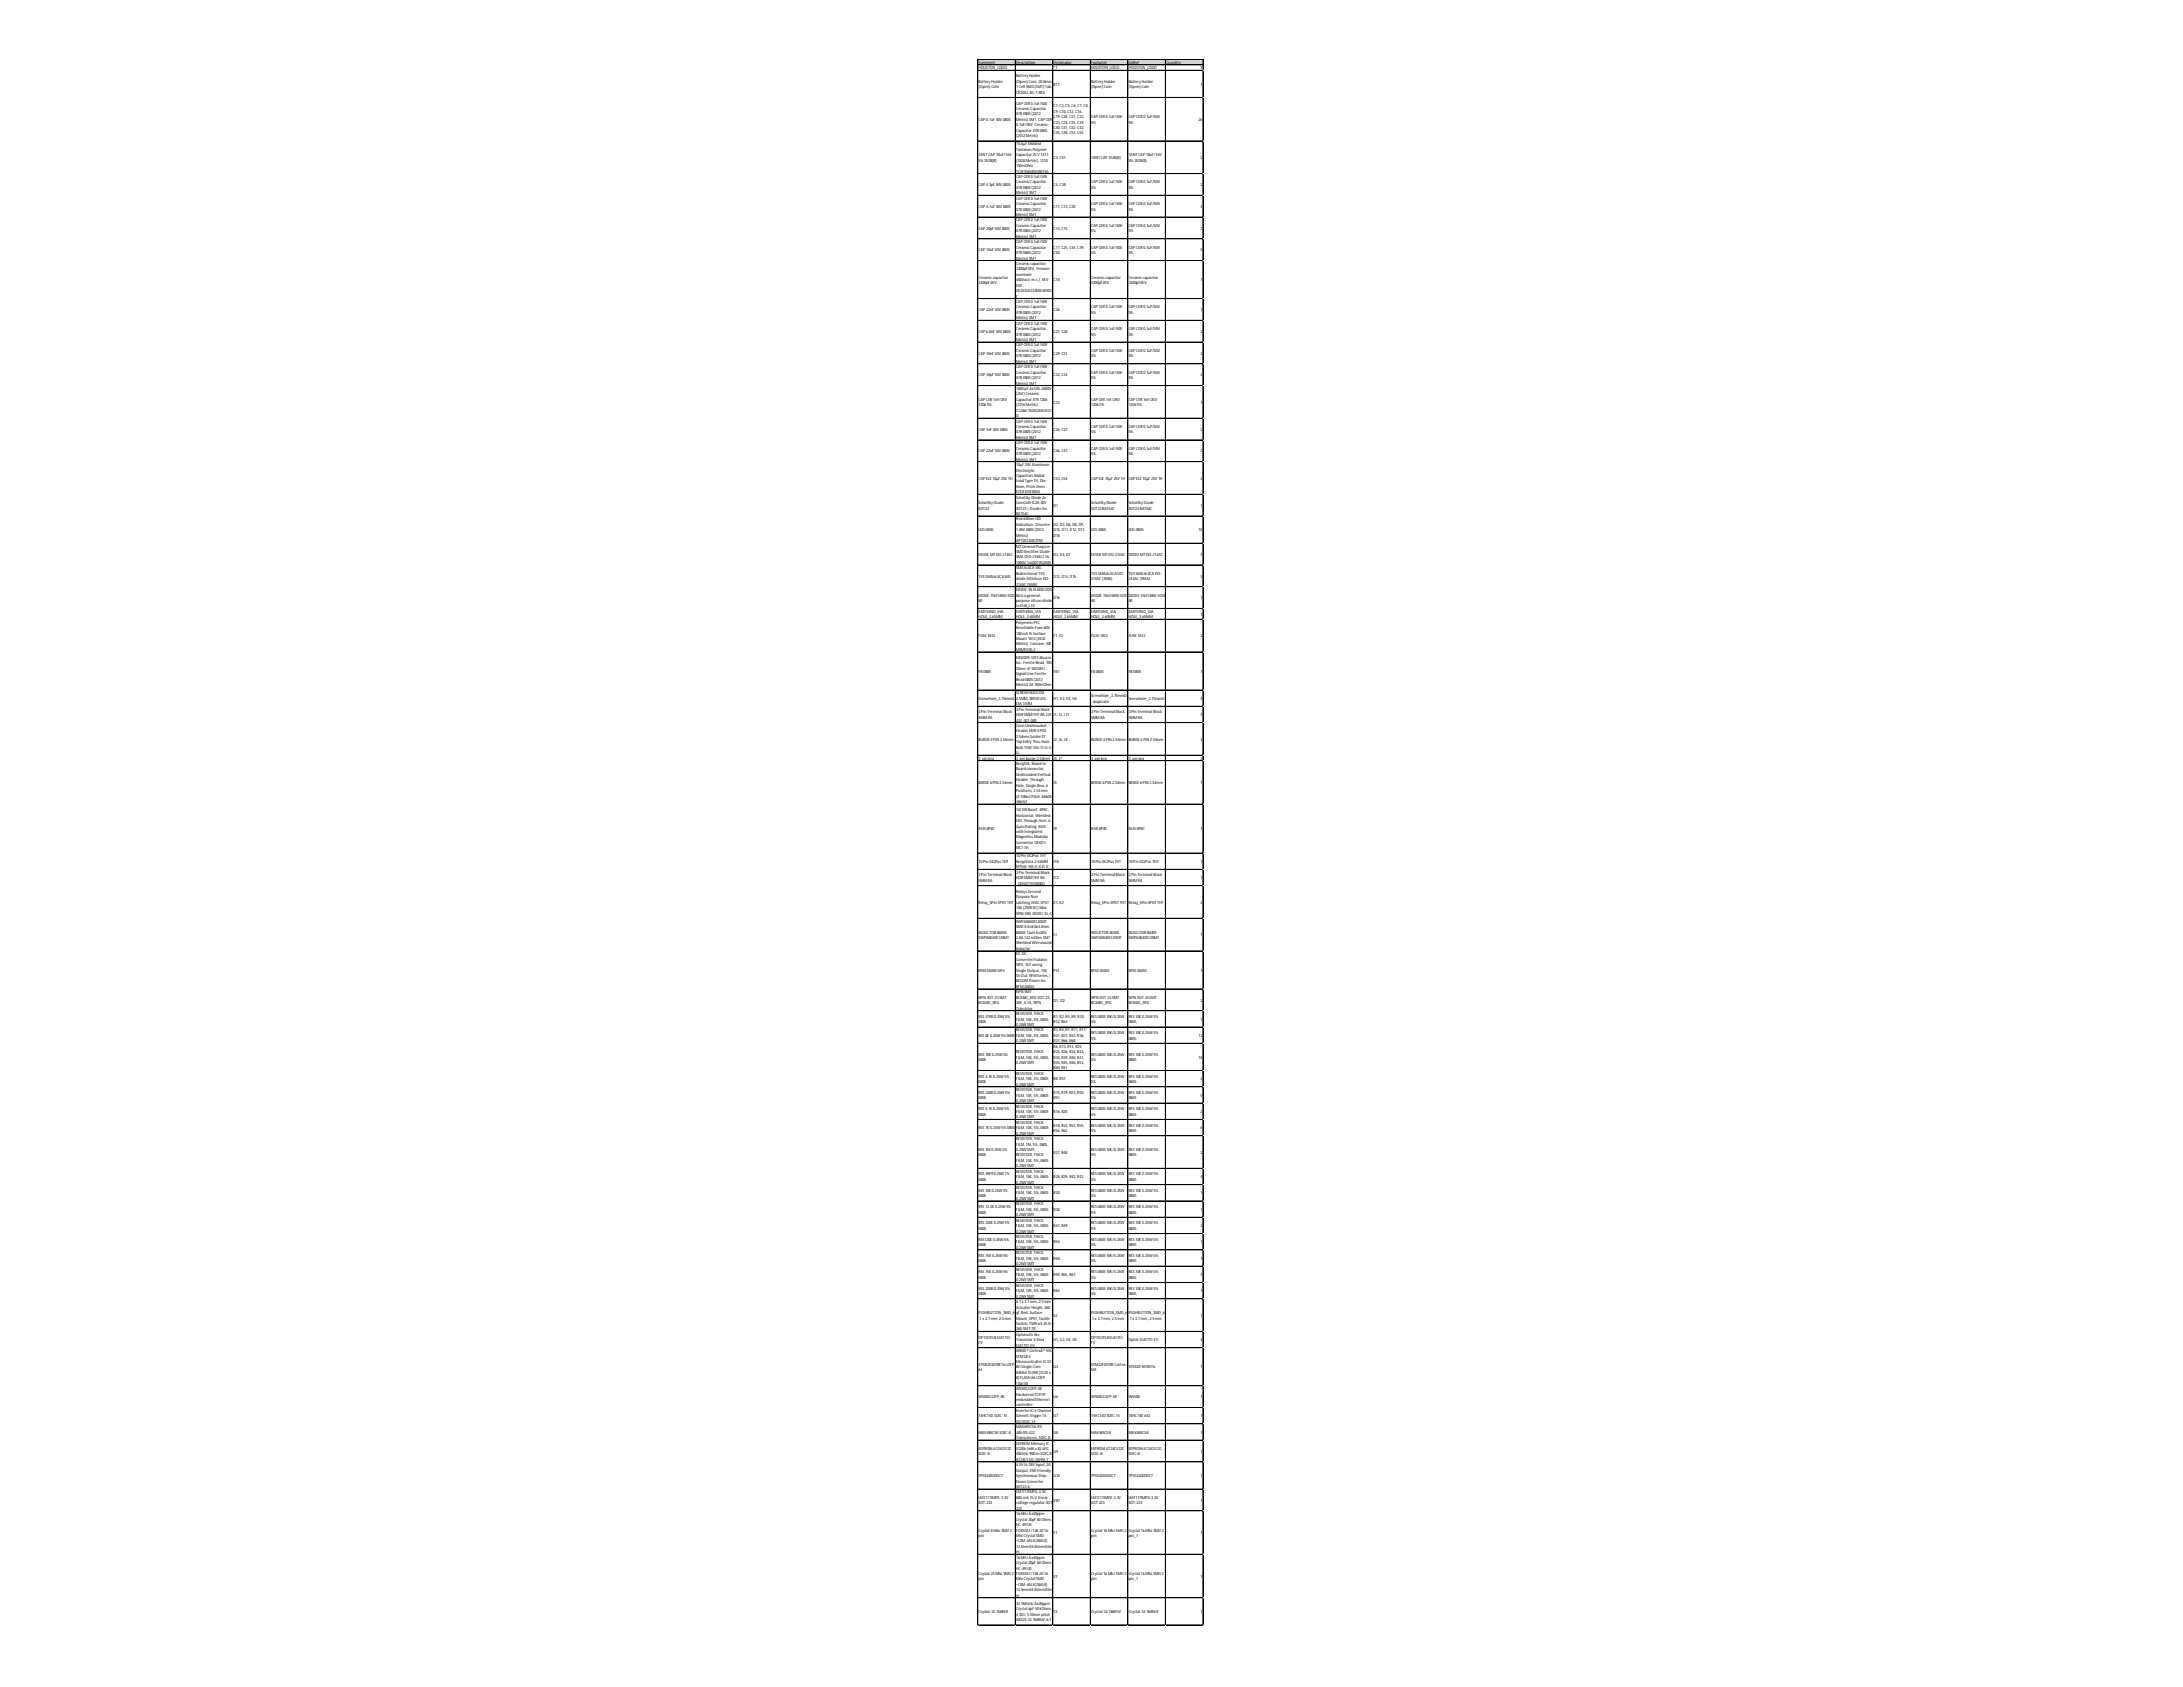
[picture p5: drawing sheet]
<svg xmlns="http://www.w3.org/2000/svg" width="279mm" height="216mm" viewBox="0 0 279 216" stroke-linecap="round" stroke-linejoin="round" font-family="sans-serif">
<defs><g id="words">
<g font-size=".5">
<text x="125.2" y="8.2">Comment</text>
<text x="125.2" y="8.9">HOUSTON_LOGO</text>
<text x="125.2" y="10.6">BatteryHolder</text>
<text x="125.2" y="11.3">(Open) Coin</text>
<text x="130" y="8.2">Description</text>
<text x="130" y="9.9">BatteryHolder</text>
<text x="130" y="10.6">(Open) Coin, 20.0mm</text>
<text x="130" y="11.3">1Cell SMD(SMT) Tab,</text>
<text x="130" y="12">CR2032, BS-7-RED</text>
<text x="134.9" y="8.2">Designator</text>
<text x="134.9" y="8.9">*1</text>
<text x="134.9" y="11">BT1</text>
<text x="139.7" y="8.2">Footprint</text>
<text x="139.7" y="8.9">HOUSTON_LOGO</text>
<text x="139.7" y="10.6">BatteryHolder</text>
<text x="139.7" y="11.3">(Open) Coin</text>
<text x="144.5" y="8.2">LibRef</text>
<text x="144.5" y="8.9">HOUSTON_LOGO</text>
<text x="144.5" y="10.6">BatteryHolder</text>
<text x="144.5" y="11.3">(Open) Coin</text>
<text x="149.3" y="8.2">Quantity</text>
<text x="153.6" y="8.9">1</text>
<text x="153.6" y="11">1</text>
<text x="125.2" y="15.5">CAP0.1uF50V0805</text>
<text x="130" y="13.4">CAPCER0.1uF/50V</text>
<text x="130" y="14.1">CeramicCapacitor</text>
<text x="130" y="14.8">X7R0805(2012</text>
<text x="130" y="15.5">Metric) SMT, CAPCER</text>
<text x="130" y="16.2">0.1uF/50V Ceramic</text>
<text x="130" y="16.9">CapacitorX7R0805</text>
<text x="130" y="17.6">(2012Metric)</text>
<text x="134.9" y="13.7">C1, C2, C5, C6, C7, C8,</text>
<text x="134.9" y="14.4">C9, C10, C12, C16,</text>
<text x="134.9" y="15.1">C19, C20, C21, C22,</text>
<text x="134.9" y="15.8">C23, C24, C35, C39,</text>
<text x="134.9" y="16.5">C40, C41, C42, C43,</text>
<text x="134.9" y="17.2">C45, C48, C52, C55</text>
<text x="139.7" y="15.1">CAPCER0.1uF/50V</text>
<text x="139.7" y="15.8">5%</text>
<text x="144.5" y="15.1">CAPCER0.1uF/50V</text>
<text x="144.5" y="15.8">5%</text>
<text x="153.4" y="15.5">26</text>
<text x="125.2" y="20">TANTCAP10uF/16V</text>
<text x="125.2" y="20.7">5%3528(B)</text>
<text x="125.2" y="23.8">CAP4.3pF50V0805</text>
<text x="130" y="18.6">10ÂµFMolded</text>
<text x="130" y="19.3">TantalumPolymer</text>
<text x="130" y="20">Capacitor25V1411</text>
<text x="130" y="20.7">(3528Metric), 1210</text>
<text x="130" y="21.4">150mOhm</text>
<text x="130" y="22.1">TCJB106M025R0150</text>
<text x="130" y="22.8">CAPCER0.1uF/50V</text>
<text x="130" y="23.5">CeramicCapacitor</text>
<text x="134.9" y="20.3">C3, C51</text>
<text x="134.9" y="23.8">C4, C38</text>
<text x="139.7" y="20.3">TANTCAP3528(B)</text>
<text x="139.7" y="23.5">CAPCER0.1uF/50V</text>
<text x="144.5" y="20">TANTCAP10uF/16V</text>
<text x="144.5" y="20.7">5%3528(B)</text>
<text x="144.5" y="23.5">CAPCER0.1uF/50V</text>
<text x="153.6" y="20.3">2</text>
<text x="153.6" y="23.8">2</text>
<text x="125.2" y="26.6">CAP4.7uF50V0805</text>
<text x="125.2" y="29.4">CAP20pF50V0805</text>
<text x="130" y="24.2">X7R0805(2012</text>
<text x="130" y="24.9">Metric) SMT</text>
<text x="130" y="25.6">CAPCER0.1uF/50V</text>
<text x="130" y="26.3">CeramicCapacitor</text>
<text x="130" y="27">X7R0805(2012</text>
<text x="130" y="27.6">Metric) SMT</text>
<text x="130" y="28.3">CAPCER0.1uF/50V</text>
<text x="130" y="29">CeramicCapacitor</text>
<text x="130" y="29.7">X7R0805(2012</text>
<text x="134.9" y="26.6">C11, C13, C30</text>
<text x="134.9" y="29.4">C14, C15</text>
<text x="139.7" y="24.2">5%</text>
<text x="139.7" y="26.3">CAPCER0.1uF/50V</text>
<text x="139.7" y="27">5%</text>
<text x="139.7" y="29">CAPCER0.1uF/50V</text>
<text x="139.7" y="29.7">5%</text>
<text x="144.5" y="24.2">5%</text>
<text x="144.5" y="26.3">CAPCER0.1uF/50V</text>
<text x="144.5" y="27">5%</text>
<text x="144.5" y="29">CAPCER0.1uF/50V</text>
<text x="144.5" y="29.7">5%</text>
<text x="153.6" y="26.6">3</text>
<text x="153.6" y="29.4">2</text>
<text x="125.2" y="32.2">CAP10uF50V0805</text>
<text x="125.2" y="35.6">Ceramiccapacitor</text>
<text x="130" y="30.4">Metric) SMT</text>
<text x="130" y="31.1">CAPCER0.1uF/50V</text>
<text x="130" y="31.8">CeramicCapacitor</text>
<text x="130" y="32.5">X7R0805(2012</text>
<text x="130" y="33.2">Metric) SMT</text>
<text x="130" y="33.9">Ceramiccapacitor</text>
<text x="130" y="34.6">3300pF4KV, Tension</text>
<text x="130" y="35.3">nominale</text>
<text x="130" y="36">400Vac(r.m.s.), 4KV</text>
<text x="134.9" y="31.8">C17, C25, C44, C49,</text>
<text x="134.9" y="32.5">C50</text>
<text x="134.9" y="36">C18</text>
<text x="139.7" y="31.8">CAPCER0.1uF/50V</text>
<text x="139.7" y="32.5">5%</text>
<text x="139.7" y="35.6">Ceramiccapacitor</text>
<text x="144.5" y="31.8">CAPCER0.1uF/50V</text>
<text x="144.5" y="32.5">5%</text>
<text x="144.5" y="35.6">Ceramiccapacitor</text>
<text x="153.6" y="32.2">5</text>
<text x="153.6" y="36">1</text>
<text x="125.2" y="36.3">3300pF4KV</text>
<text x="125.2" y="39.8">CAP22nF50V0805</text>
<text x="130" y="36.7">ESD,</text>
<text x="130" y="37.4">DE2E3SA332MA3BY02</text>
<text x="130" y="38.1">F</text>
<text x="130" y="38.8">CAPCER0.1uF/50V</text>
<text x="130" y="39.5">CeramicCapacitor</text>
<text x="130" y="40.2">X7R0805(2012</text>
<text x="130" y="40.9">Metric) SMT</text>
<text x="130" y="41.6">CAPCER0.1uF/50V</text>
<text x="134.9" y="39.8">C26</text>
<text x="139.7" y="36.3">3300pF4KV</text>
<text x="139.7" y="39.5">CAPCER0.1uF/50V</text>
<text x="139.7" y="40.2">5%</text>
<text x="144.5" y="36.3">3300pF4KV</text>
<text x="144.5" y="39.5">CAPCER0.1uF/50V</text>
<text x="144.5" y="40.2">5%</text>
<text x="153.6" y="39.8">1</text>
<text x="125.2" y="42.6">CAP6.8nF50V0805</text>
<text x="125.2" y="45.4">CAP10nF50V0805</text>
<text x="130" y="42.3">CeramicCapacitor</text>
<text x="130" y="43">X7R0805(2012</text>
<text x="130" y="43.6">Metric) SMT</text>
<text x="130" y="44.3">CAPCER0.1uF/50V</text>
<text x="130" y="45">CeramicCapacitor</text>
<text x="130" y="45.7">X7R0805(2012</text>
<text x="130" y="46.4">Metric) SMT</text>
<text x="130" y="47.1">CAPCER0.1uF/50V</text>
<text x="130" y="47.8">CeramicCapacitor</text>
<text x="134.9" y="42.6">C27, C28</text>
<text x="134.9" y="45.4">C29, C31</text>
<text x="139.7" y="42.3">CAPCER0.1uF/50V</text>
<text x="139.7" y="43">5%</text>
<text x="139.7" y="45">CAPCER0.1uF/50V</text>
<text x="139.7" y="45.7">5%</text>
<text x="139.7" y="47.8">CAPCER0.1uF/50V</text>
<text x="144.5" y="42.3">CAPCER0.1uF/50V</text>
<text x="144.5" y="43">5%</text>
<text x="144.5" y="45">CAPCER0.1uF/50V</text>
<text x="144.5" y="45.7">5%</text>
<text x="144.5" y="47.8">CAPCER0.1uF/50V</text>
<text x="153.6" y="42.6">2</text>
<text x="153.6" y="45.4">2</text>
<text x="125.2" y="48.2">CAP18pF50V0805</text>
<text x="125.2" y="51.3">CAPCER1nF/2KV</text>
<text x="125.2" y="52">12065%</text>
<text x="130" y="48.5">X7R0805(2012</text>
<text x="130" y="49.2">Metric) SMT</text>
<text x="130" y="49.9">1000pFÂ±10%2000V</text>
<text x="130" y="50.6">(2kV) Ceramic</text>
<text x="130" y="51.3">CapacitorX7R1206</text>
<text x="130" y="52">(3216Metric)</text>
<text x="130" y="52.7">C1206C102KGRACAUT</text>
<text x="130" y="53.4">O</text>
<text x="134.9" y="48.2">C32, C34</text>
<text x="134.9" y="51.6">C33</text>
<text x="139.7" y="48.5">5%</text>
<text x="139.7" y="51.3">CAPCER1nF/2KV</text>
<text x="139.7" y="52">12065%</text>
<text x="144.5" y="48.5">5%</text>
<text x="144.5" y="51.3">CAPCER1nF/2KV</text>
<text x="144.5" y="52">12065%</text>
<text x="153.6" y="48.2">2</text>
<text x="153.6" y="51.6">1</text>
<text x="125.2" y="55.1">CAP1nF50V0805</text>
<text x="125.2" y="57.9">CAP22uF50V0805</text>
<text x="130" y="54.1">CAPCER0.1uF/50V</text>
<text x="130" y="54.8">CeramicCapacitor</text>
<text x="130" y="55.5">X7R0805(2012</text>
<text x="130" y="56.2">Metric) SMT</text>
<text x="130" y="56.9">CAPCER0.1uF/50V</text>
<text x="130" y="57.6">CeramicCapacitor</text>
<text x="130" y="58.3">X7R0805(2012</text>
<text x="130" y="59">Metric) SMT</text>
<text x="130" y="59.6">10µF25VAluminum</text>
<text x="134.9" y="55.1">C36, C37</text>
<text x="134.9" y="57.9">C46, C47</text>
<text x="139.7" y="54.8">CAPCER0.1uF/50V</text>
<text x="139.7" y="55.5">5%</text>
<text x="139.7" y="57.6">CAPCER0.1uF/50V</text>
<text x="139.7" y="58.3">5%</text>
<text x="144.5" y="54.8">CAPCER0.1uF/50V</text>
<text x="144.5" y="55.5">5%</text>
<text x="144.5" y="57.6">CAPCER0.1uF/50V</text>
<text x="144.5" y="58.3">5%</text>
<text x="153.6" y="55.1">2</text>
<text x="153.6" y="57.9">2</text>
<text x="125.2" y="61.4">CAPELE10µF25VTH</text>
<text x="125.2" y="64.5">SchottkyDiode</text>
<text x="125.2" y="65.2">SOT23</text>
<text x="130" y="60.3">Electrolytic</text>
<text x="130" y="61">CapacitorsRadial</text>
<text x="130" y="61.7">Lead TypeTH, Dia-</text>
<text x="130" y="62.4">5mm, Pitch-2mm</text>
<text x="130" y="63.1">ECEA1EN100UI</text>
<text x="130" y="63.8">SchottkyDiode2x</text>
<text x="130" y="64.5">ComCath0.2A30V</text>
<text x="130" y="65.2">SOT23| DiodesInc</text>
<text x="130" y="65.9">BAT54C</text>
<text x="134.9" y="61.4">C53, C54</text>
<text x="134.9" y="64.9">D1</text>
<text x="139.7" y="61.4">CAPELE10µF25VTH</text>
<text x="139.7" y="64.5">SchottkyDiode</text>
<text x="139.7" y="65.2">SOT23BAT54C</text>
<text x="144.5" y="61.4">CAPELE10µF25VTH</text>
<text x="144.5" y="64.5">SchottkyDiode</text>
<text x="144.5" y="65.2">SOT23BAT54C</text>
<text x="153.6" y="61.4">2</text>
<text x="153.6" y="64.9">1</text>
<text x="125.2" y="68">LED-0805</text>
<text x="125.2" y="71.1">DIODEM7DO-214AC</text>
<text x="130" y="66.6">Red 640nmLED</text>
<text x="130" y="67.3">Indication -Discrete</text>
<text x="130" y="68">1.85V0805(2012</text>
<text x="130" y="68.7">Metric)</text>
<text x="130" y="69.4">APT2012SRCPRV</text>
<text x="130" y="70.1">M7General Purpose</text>
<text x="130" y="70.8">SMDRectifierDiode</text>
<text x="130" y="71.5">SMA(DO-214AC) 1A</text>
<text x="134.9" y="67.3">D2, D5, D6, D8, D9,</text>
<text x="134.9" y="68">D10, D11, D12, D17,</text>
<text x="134.9" y="68.7">D18</text>
<text x="134.9" y="71.1">D3, D4, D7</text>
<text x="139.7" y="68">LED-0805</text>
<text x="139.7" y="71.1">DIODEM7DO-214AC</text>
<text x="144.5" y="68">LED-0805</text>
<text x="144.5" y="71.1">DIODEM7DO-214AC</text>
<text x="153.4" y="68">10</text>
<text x="153.6" y="71.1">3</text>
<text x="125.2" y="73.9">TVSSMAJ6.0CABiD</text>
<text x="125.2" y="76.3">DIODE-1N4148W-SOD-</text>
<text x="125.2" y="77">80</text>
<text x="130" y="72.2">1000V1n4007RS2MA</text>
<text x="130" y="72.9">SMAJ6.0CAWG</text>
<text x="130" y="73.6">Bidirectional TVS</text>
<text x="130" y="74.3">diodelittlefuseDO-</text>
<text x="130" y="75">214AC(SMA)</text>
<text x="130" y="75.6">DIODE-1N4148W-SOD-</text>
<text x="130" y="76.3">80isageneral-</text>
<text x="130" y="77">purposesilicon diode</text>
<text x="130" y="77.7">LL4148_L1G</text>
<text x="134.9" y="73.9">D13, D14, D15</text>
<text x="134.9" y="76.7">D16</text>
<text x="139.7" y="73.6">TVSSMAJ6.0CADO-</text>
<text x="139.7" y="74.3">214AC(SMA)</text>
<text x="139.7" y="76.3">DIODE-1N4148W-SOD-</text>
<text x="139.7" y="77">80</text>
<text x="144.5" y="73.6">TVSSMAJ6.0CADO-</text>
<text x="144.5" y="74.3">214AC(SMA)</text>
<text x="144.5" y="76.3">DIODE-1N4148W-SOD-</text>
<text x="144.5" y="77">80</text>
<text x="153.6" y="73.9">3</text>
<text x="153.6" y="76.7">1</text>
<text x="125.2" y="78.4">EARTHING_VIA</text>
<text x="125.2" y="79.1">HOLE_3.65MM</text>
<text x="125.2" y="81.6">FUSE1812</text>
<text x="130" y="78.4">EARTHING_VIA</text>
<text x="130" y="79.1">HOLE_3.65MM</text>
<text x="130" y="79.8">PolymericPTC</text>
<text x="130" y="80.5">ResettableFuse60V</text>
<text x="130" y="81.2">100mAIhSurface</text>
<text x="130" y="81.9">Mount1812(4532</text>
<text x="130" y="82.6">Metric), Concave, MF-</text>
<text x="130" y="83.3">MSMF010-2</text>
<text x="134.9" y="78.4">EARTHING_VIA</text>
<text x="134.9" y="79.1">HOLE_3.65MM</text>
<text x="134.9" y="81.6">F1, F2</text>
<text x="139.7" y="78.4">EARTHING_VIA</text>
<text x="139.7" y="79.1">HOLE_3.65MM</text>
<text x="139.7" y="81.6">FUSE1812</text>
<text x="144.5" y="78.4">EARTHING_VIA</text>
<text x="144.5" y="79.1">HOLE_3.65MM</text>
<text x="144.5" y="81.6">FUSE1812</text>
<text x="153.6" y="78.8">1</text>
<text x="153.6" y="81.6">2</text>
<text x="125.2" y="86.1">FB0805</text>
<text x="125.2" y="89.6">ScrewHole_3.75mmD</text>
<text x="130" y="84.3">MH2029-101Y-Bourns</text>
<text x="130" y="85">Inc.-FerriteBead, 100</text>
<text x="130" y="85.7">Ohms@ 100MHz,</text>
<text x="130" y="86.4">Signal LineFerrite</text>
<text x="130" y="87.1">Bead 0805(2012</text>
<text x="130" y="87.8">Metric) 2A100mOhm</text>
<text x="130" y="88.9">SCREWHEADDIA</text>
<text x="130" y="89.6">4.5MM, SREWLEG</text>
<text x="134.9" y="86.1">FB1</text>
<text x="134.9" y="89.6">H1, H2, H3, H4</text>
<text x="139.7" y="86.1">FB0805</text>
<text x="139.7" y="89.2">ScrewHole_3.75mmD</text>
<text x="139.7" y="89.9">-duplicate</text>
<text x="144.5" y="86.1">FB0805</text>
<text x="144.5" y="89.6">ScrewHole_3.75mmD</text>
<text x="153.6" y="86.1">1</text>
<text x="153.6" y="89.6">4</text>
<text x="125.2" y="91.3">3PinTerminal Block</text>
<text x="125.2" y="92">5MMRA</text>
<text x="125.2" y="94.8">BURGE4PIN 2.54mm</text>
<text x="130" y="90.3">DIA3MM</text>
<text x="130" y="91">3PinTerminal Block</text>
<text x="130" y="91.6">HDR5MMTHTRA231-</text>
<text x="130" y="92.3">433_001-000</text>
<text x="130" y="93">Conn Unshrouded</text>
<text x="130" y="93.7">HeaderHDR4POS</text>
<text x="130" y="94.4">2.54mmSolderST</text>
<text x="130" y="95.1">TopEntryThru-Hole</text>
<text x="130" y="95.8">BulkTSW-104-17-G-S-</text>
<text x="134.9" y="91.6">J1, J3, J11</text>
<text x="134.9" y="94.8">J2, J6, J8</text>
<text x="139.7" y="91.3">3PinTerminal Block</text>
<text x="139.7" y="92">5MMRA</text>
<text x="139.7" y="94.8">BURGE4PIN 2.54mm</text>
<text x="144.5" y="91.3">3PinTerminal Block</text>
<text x="144.5" y="92">5MMRA</text>
<text x="144.5" y="94.8">BURGE4PIN 2.54mm</text>
<text x="153.6" y="91.6">3</text>
<text x="153.6" y="94.8">3</text>
<text x="125.2" y="97.2">3_pinbrg</text>
<text x="125.2" y="100.3">BERGE6PIN 2.54mm</text>
<text x="130" y="96.5">LL</text>
<text x="130" y="97.2">3_pinburge2.54mm</text>
<text x="130" y="97.9">BergStik, Board to</text>
<text x="130" y="98.6">Board connector,</text>
<text x="130" y="99.3">Unshrouded Vertical</text>
<text x="130" y="100">Header, Through</text>
<text x="130" y="100.7">Hole, SingleRow, 6</text>
<text x="130" y="101.4">Positions, 2.54mm</text>
<text x="134.9" y="97.2">J4, J7</text>
<text x="134.9" y="100.3">J5</text>
<text x="139.7" y="97.2">3_pinbrg</text>
<text x="139.7" y="100.3">BERGE6PIN 2.54mm</text>
<text x="144.5" y="97.2">3_pinbrg</text>
<text x="144.5" y="100.3">BERGE6PIN 2.54mm</text>
<text x="153.6" y="97.2">2</text>
<text x="153.6" y="100.3">1</text>
<text x="125.2" y="106.3">RJ458P8C</text>
<text x="130" y="102.1">(0.100in) Pitch. 68604-</text>
<text x="130" y="102.8">406HLF</text>
<text x="130" y="103.8">10/100BaseT, 8P8C,</text>
<text x="130" y="104.5">Horizontal, Shielded,</text>
<text x="130" y="105.2">LED, Through Hole, 6</text>
<text x="130" y="105.9">ÂµinPlating, RJ45</text>
<text x="130" y="106.6">withIntegrated</text>
<text x="130" y="107.3">MagneticsModular</text>
<text x="130" y="108">ConnectorCRJ011-</text>
<text x="134.9" y="106.3">J9</text>
<text x="139.7" y="106.3">RJ458P8C</text>
<text x="144.5" y="106.3">RJ458P8C</text>
<text x="153.6" y="106.3">1</text>
<text x="125.2" y="110.4">10Pin5X2PosTHT</text>
<text x="125.2" y="112.2">2PinTerminal Block</text>
<text x="125.2" y="112.9">5MMRA</text>
<text x="130" y="108.7">ML1-TH</text>
<text x="130" y="109.7">10Pin5X2PosTHT</text>
<text x="130" y="110.4">BergeStick2.54MM</text>
<text x="130" y="111.1">MTSW-105-X-X-D-X</text>
<text x="130" y="111.8">2PinTerminal Block</text>
<text x="130" y="112.5">HDR5MMTHTRA</text>
<text x="130" y="113.2">_OQ0271510000G</text>
<text x="134.9" y="110.4">J10</text>
<text x="134.9" y="112.5">J12</text>
<text x="139.7" y="110.4">10Pin5X2PosTHT</text>
<text x="139.7" y="112.2">2PinTerminal Block</text>
<text x="139.7" y="112.9">5MMRA</text>
<text x="144.5" y="110.4">10Pin5X2PosTHT</text>
<text x="144.5" y="112.2">2PinTerminal Block</text>
<text x="144.5" y="112.9">5MMRA</text>
<text x="153.6" y="110.4">1</text>
<text x="153.6" y="112.5">1</text>
<text x="125.2" y="115.7">Relay_5PinSPDTTHT</text>
<text x="125.2" y="119.5">INDUCTOR8040S</text>
<text x="130" y="114.3">RelaysGeneral</text>
<text x="130" y="115">PurposeNon</text>
<text x="130" y="115.7">Latching3VDCSPDT</text>
<text x="130" y="116.3">10A(250VAC) Max</text>
<text x="130" y="117">5PIN SRD-03VDC-SL-C</text>
<text x="130" y="118.1">SWPA8040S120MT</text>
<text x="130" y="118.8">SMD8.0×8.0x4.0mm</text>
<text x="130" y="119.5">8040S12uHÂ±20%</text>
<text x="134.9" y="115.7">K1, K2</text>
<text x="134.9" y="119.8">L1</text>
<text x="139.7" y="115.7">Relay_5PinSPDTTHT</text>
<text x="139.7" y="119.5">INDUCTOR8040S</text>
<text x="144.5" y="115.7">Relay_5PinSPDTTHT</text>
<text x="144.5" y="119.5">INDUCTOR8040S</text>
<text x="153.6" y="115.7">2</text>
<text x="153.6" y="119.8">1</text>
<text x="125.2" y="120.2">SWPA8040S120MT</text>
<text x="125.2" y="124.3">RFM-0505SSIP4</text>
<text x="130" y="120.2">2.8A142mOhmSMT</text>
<text x="130" y="120.9">Shielded Wirewound</text>
<text x="130" y="121.6">Inductor</text>
<text x="130" y="122.3">DC-DC</text>
<text x="130" y="123">Converter/Isolator,</text>
<text x="130" y="123.7">SIP4, 1kVunreg,</text>
<text x="130" y="124.3">SingleOutput, 1W,</text>
<text x="130" y="125">5VOut, RFMSeries|</text>
<text x="130" y="125.7">RECOMPowerInc.</text>
<text x="134.9" y="124.3">PS1</text>
<text x="139.7" y="120.2">SWPA8040S120MT</text>
<text x="139.7" y="124.3">RFM-0505S</text>
<text x="144.5" y="120.2">SWPA8040S120MT</text>
<text x="144.5" y="124.3">RFM-0505S</text>
<text x="153.6" y="124.3">1</text>
<text x="125.2" y="127.8">NPN SOT-23SMT</text>
<text x="125.2" y="128.5">BC848C_RFG</text>
<text x="125.2" y="130.3">RES470R0.25W5%</text>
<text x="125.2" y="131">0805</text>
<text x="130" y="126.4">RFM-0505S</text>
<text x="130" y="127.1">NPN SMT</text>
<text x="130" y="127.8">BC848C_RFGSOT-23,</text>
<text x="130" y="128.5">30V, 0.1A, NPN</text>
<text x="130" y="129.2">Transistor</text>
<text x="130" y="129.9">RESISTOR, THICK</text>
<text x="130" y="130.6">FILM, 10K, 5%, 0805</text>
<text x="130" y="131.3">0.25WSMT</text>
<text x="130" y="132">RESISTOR, THICK</text>
<text x="134.9" y="128.2">Q1, Q2</text>
<text x="134.9" y="130.3">R1, R2, R5, R9, R10,</text>
<text x="134.9" y="131">R12, R63</text>
<text x="134.9" y="132">R3, R4, R7, R11, R17,</text>
<text x="139.7" y="127.8">NPN SOT-23SMT</text>
<text x="139.7" y="128.5">BC848C_RFG</text>
<text x="139.7" y="130.3">RES080510K/0.25W</text>
<text x="139.7" y="131">5%</text>
<text x="144.5" y="127.8">NPN SOT-23SMT</text>
<text x="144.5" y="128.5">BC848C_RFG</text>
<text x="144.5" y="130.3">RES10K0.25W5%</text>
<text x="144.5" y="131">0805</text>
<text x="153.6" y="128.2">2</text>
<text x="153.6" y="130.6">7</text>
<text x="125.2" y="132.7">RES0E0.25W5%0805</text>
<text x="125.2" y="135.1">RES10K0.25W5%</text>
<text x="125.2" y="135.8">0805</text>
<text x="125.2" y="137.9">RES4.7K0.25W5%</text>
<text x="130" y="132.7">FILM, 10K, 5%, 0805</text>
<text x="130" y="133.4">0.25WSMT</text>
<text x="130" y="134.8">RESISTOR, THICK</text>
<text x="130" y="135.5">FILM, 10K, 5%, 0805</text>
<text x="130" y="136.2">0.25WSMT</text>
<text x="130" y="137.6">RESISTOR, THICK</text>
<text x="134.9" y="132.7">R21, R31, R33, R36,</text>
<text x="134.9" y="133.4">R37, R66, R68</text>
<text x="134.9" y="134.1">R6, R13, R14, R24,</text>
<text x="134.9" y="134.8">R25, R26, R32, R34,</text>
<text x="134.9" y="135.5">R35, R39, R40, R41,</text>
<text x="134.9" y="136.2">R44, R45, R46, R53,</text>
<text x="134.9" y="136.9">R60, R61</text>
<text x="139.7" y="132.3">RES080510K/0.25W</text>
<text x="139.7" y="133">5%</text>
<text x="139.7" y="135.1">RES080510K/0.25W</text>
<text x="139.7" y="135.8">5%</text>
<text x="139.7" y="137.9">RES080510K/0.25W</text>
<text x="144.5" y="132.3">RES10K0.25W5%</text>
<text x="144.5" y="133">0805</text>
<text x="144.5" y="135.1">RES10K0.25W5%</text>
<text x="144.5" y="135.8">0805</text>
<text x="144.5" y="137.9">RES10K0.25W5%</text>
<text x="153.4" y="132.7">12</text>
<text x="153.4" y="135.5">18</text>
<text x="125.2" y="138.6">0805</text>
<text x="125.2" y="140">RES330R0.25W5%</text>
<text x="125.2" y="140.7">0805</text>
<text x="125.2" y="142.1">RES5.1K0.25W5%</text>
<text x="125.2" y="142.8">0805</text>
<text x="130" y="138.3">FILM, 10K, 5%, 0805</text>
<text x="130" y="139">0.25WSMT</text>
<text x="130" y="139.7">RESISTOR, THICK</text>
<text x="130" y="140.3">FILM, 10K, 5%, 0805</text>
<text x="130" y="141">0.25WSMT</text>
<text x="130" y="141.7">RESISTOR, THICK</text>
<text x="130" y="142.4">FILM, 10K, 5%, 0805</text>
<text x="130" y="143.1">0.25WSMT</text>
<text x="130" y="143.8">RESISTOR, THICK</text>
<text x="134.9" y="138.3">R8, R57</text>
<text x="134.9" y="140">R15, R19, R23, R50,</text>
<text x="134.9" y="140.7">R51</text>
<text x="134.9" y="142.4">R16, R20</text>
<text x="139.7" y="138.6">5%</text>
<text x="139.7" y="140">RES080510K/0.25W</text>
<text x="139.7" y="140.7">5%</text>
<text x="139.7" y="142.1">RES080510K/0.25W</text>
<text x="139.7" y="142.8">5%</text>
<text x="144.5" y="138.6">0805</text>
<text x="144.5" y="140">RES10K0.25W5%</text>
<text x="144.5" y="140.7">0805</text>
<text x="144.5" y="142.1">RES10K0.25W5%</text>
<text x="144.5" y="142.8">0805</text>
<text x="153.6" y="138.3">2</text>
<text x="153.6" y="140.3">5</text>
<text x="153.6" y="142.4">2</text>
<text x="125.2" y="144.5">RES1K0.25W5%0805</text>
<text x="125.2" y="147.3">RES1M0.25W5%</text>
<text x="125.2" y="148">0805</text>
<text x="130" y="144.5">FILM, 10K, 5%, 0805</text>
<text x="130" y="145.2">0.25WSMT</text>
<text x="130" y="145.9">RESISTOR, THICK</text>
<text x="130" y="146.6">FILM, 1M, 5%, 0805</text>
<text x="130" y="147.3">0.25WSMT,</text>
<text x="130" y="148">RESISTOR, THICK</text>
<text x="130" y="148.7">FILM, 10K, 5%, 0805</text>
<text x="130" y="149.4">0.25WSMT</text>
<text x="134.9" y="144.2">R18, R22, R52, R55,</text>
<text x="134.9" y="144.9">R56, R62</text>
<text x="134.9" y="147.7">R27, R48</text>
<text x="139.7" y="144.2">RES080510K/0.25W</text>
<text x="139.7" y="144.9">5%</text>
<text x="139.7" y="147.3">RES080510K/0.25W</text>
<text x="139.7" y="148">5%</text>
<text x="144.5" y="144.2">RES10K0.25W5%</text>
<text x="144.5" y="144.9">0805</text>
<text x="144.5" y="147.3">RES10K0.25W5%</text>
<text x="144.5" y="148">0805</text>
<text x="153.6" y="144.5">6</text>
<text x="153.6" y="147.7">2</text>
<text x="125.2" y="150.4">RES49E90.25W1%</text>
<text x="125.2" y="151.1">0805</text>
<text x="125.2" y="152.5">RES10E0.25W5%</text>
<text x="125.2" y="153.2">0805</text>
<text x="125.2" y="154.6">RES12.4K0.25W5%</text>
<text x="125.2" y="155.3">0805</text>
<text x="130" y="150.1">RESISTOR, THICK</text>
<text x="130" y="150.8">FILM, 10K, 5%, 0805</text>
<text x="130" y="151.5">0.25WSMT</text>
<text x="130" y="152.2">RESISTOR, THICK</text>
<text x="130" y="152.9">FILM, 10K, 5%, 0805</text>
<text x="130" y="153.6">0.25WSMT</text>
<text x="130" y="154.3">RESISTOR, THICK</text>
<text x="130" y="155">FILM, 10K, 5%, 0805</text>
<text x="130" y="155.7">0.25WSMT</text>
<text x="134.9" y="150.8">R28, R29, R42, R43</text>
<text x="134.9" y="152.9">R30</text>
<text x="134.9" y="155">R38</text>
<text x="139.7" y="150.4">RES080510K/0.25W</text>
<text x="139.7" y="151.1">5%</text>
<text x="139.7" y="152.5">RES080510K/0.25W</text>
<text x="139.7" y="153.2">5%</text>
<text x="139.7" y="154.6">RES080510K/0.25W</text>
<text x="139.7" y="155.3">5%</text>
<text x="144.5" y="150.4">RES10K0.25W5%</text>
<text x="144.5" y="151.1">0805</text>
<text x="144.5" y="152.5">RES10K0.25W5%</text>
<text x="144.5" y="153.2">0805</text>
<text x="144.5" y="154.6">RES10K0.25W5%</text>
<text x="144.5" y="155.3">0805</text>
<text x="153.6" y="150.8">4</text>
<text x="153.6" y="152.9">1</text>
<text x="153.6" y="155">1</text>
<text x="125.2" y="156.7">RES330E0.25W5%</text>
<text x="125.2" y="157.4">0805</text>
<text x="125.2" y="158.8">RES120E0.25W5%</text>
<text x="125.2" y="159.5">0805</text>
<text x="125.2" y="160.9">RES75K0.25W5%</text>
<text x="125.2" y="161.6">0805</text>
<text x="130" y="156.3">RESISTOR, THICK</text>
<text x="130" y="157">FILM, 10K, 5%, 0805</text>
<text x="130" y="157.7">0.25WSMT</text>
<text x="130" y="158.4">RESISTOR, THICK</text>
<text x="130" y="159.1">FILM, 10K, 5%, 0805</text>
<text x="130" y="159.8">0.25WSMT</text>
<text x="130" y="160.5">RESISTOR, THICK</text>
<text x="130" y="161.2">FILM, 10K, 5%, 0805</text>
<text x="130" y="161.9">0.25WSMT</text>
<text x="134.9" y="157">R47, R49</text>
<text x="134.9" y="159.1">R54</text>
<text x="134.9" y="161.2">R58</text>
<text x="139.7" y="156.7">RES080510K/0.25W</text>
<text x="139.7" y="157.4">5%</text>
<text x="139.7" y="158.8">RES080510K/0.25W</text>
<text x="139.7" y="159.5">5%</text>
<text x="139.7" y="160.9">RES080510K/0.25W</text>
<text x="139.7" y="161.6">5%</text>
<text x="144.5" y="156.7">RES10K0.25W5%</text>
<text x="144.5" y="157.4">0805</text>
<text x="144.5" y="158.8">RES10K0.25W5%</text>
<text x="144.5" y="159.5">0805</text>
<text x="144.5" y="160.9">RES10K0.25W5%</text>
<text x="144.5" y="161.6">0805</text>
<text x="153.6" y="157">2</text>
<text x="153.6" y="159.1">1</text>
<text x="153.6" y="161.2">1</text>
<text x="125.2" y="163">RES15K0.25W5%</text>
<text x="125.2" y="163.7">0805</text>
<text x="125.2" y="165">RES220R0.25W5%</text>
<text x="125.2" y="165.7">0805</text>
<text x="130" y="162.6">RESISTOR, THICK</text>
<text x="130" y="163.3">FILM, 10K, 5%, 0805</text>
<text x="130" y="164">0.25WSMT</text>
<text x="130" y="164.7">RESISTOR, THICK</text>
<text x="130" y="165.4">FILM, 10K, 5%, 0805</text>
<text x="130" y="166.1">0.25WSMT</text>
<text x="130" y="166.8">6.1x3.7mm, 2.5mm</text>
<text x="130" y="167.5">ActuatorHeight, 260</text>
<text x="134.9" y="163.3">R59, R65, R67</text>
<text x="134.9" y="165.4">R64</text>
<text x="139.7" y="163">RES080510K/0.25W</text>
<text x="139.7" y="163.7">5%</text>
<text x="139.7" y="165">RES080510K/0.25W</text>
<text x="139.7" y="165.7">5%</text>
<text x="144.5" y="163">RES10K0.25W5%</text>
<text x="144.5" y="163.7">0805</text>
<text x="144.5" y="165">RES10K0.25W5%</text>
<text x="144.5" y="165.7">0805</text>
<text x="153.6" y="163.3">3</text>
<text x="153.6" y="165.4">1</text>
<text x="125.2" y="168.2">PUSHBUTTON_SMD_6</text>
<text x="125.2" y="168.9">.1x3.7mm, 2.5mm</text>
<text x="125.2" y="171.3">OPTOCPLREL817S1-</text>
<text x="125.2" y="172">FV</text>
<text x="130" y="168.2">gf, Red, Surface</text>
<text x="130" y="168.9">Mount, SPST, Tactile</text>
<text x="130" y="169.6">Switch, TS09-63-25-R-</text>
<text x="130" y="170.3">260-SMT-TR</text>
<text x="130" y="171">Optoisoltr5kv</text>
<text x="130" y="171.7">Transistor4-Smd</text>
<text x="130" y="172.3">EL817S1-FV</text>
<text x="130" y="173">ARMÂ® CortexÂ®-M4</text>
<text x="130" y="173.7">STM32F4</text>
<text x="134.9" y="168.5">S2</text>
<text x="134.9" y="171.7">U1, U2, U4, U5</text>
<text x="139.7" y="168.2">PUSHBUTTON_SMD_6</text>
<text x="139.7" y="168.9">.1x3.7mm, 2.5mm</text>
<text x="139.7" y="171.3">OPTOCPLREL817S1-</text>
<text x="139.7" y="172">FV</text>
<text x="144.5" y="168.2">PUSHBUTTON_SMD_6</text>
<text x="144.5" y="168.9">.1x3.7mm, 2.5mm</text>
<text x="144.5" y="171.7">OptclrEL817S1-FV</text>
<text x="153.6" y="168.5">1</text>
<text x="153.6" y="171.7">4</text>
<text x="125.2" y="174.8">STM32F401RET6LQFP-</text>
<text x="125.2" y="175.5">64</text>
<text x="125.2" y="179">W5500LQFP-48</text>
<text x="130" y="174.4">MicrocontrollerIC32-</text>
<text x="130" y="175.1">BitSingle-Core</text>
<text x="130" y="175.8">84MHz512KB(512Kx</text>
<text x="130" y="176.5">8) FLASH64-LQFP</text>
<text x="130" y="177.2">(10x10)</text>
<text x="130" y="177.9">W5500LQFP-48</text>
<text x="130" y="178.6">Hardwired TCP/IP</text>
<text x="130" y="179.3">embedded Ethernet</text>
<text x="134.9" y="175.1">U3</text>
<text x="134.9" y="179">U6</text>
<text x="139.7" y="174.8">STM32F401RECortex-</text>
<text x="139.7" y="175.5">M4</text>
<text x="139.7" y="179">W5500LQFP-48</text>
<text x="144.5" y="175.1">STM32F401RET6</text>
<text x="144.5" y="179">W5500</text>
<text x="153.6" y="175.1">1</text>
<text x="153.6" y="179">1</text>
<text x="125.2" y="181.4">74HC14DSOIC-14</text>
<text x="125.2" y="183.5">MAX485CSASOIC-8</text>
<text x="125.2" y="185.6">EEPROMAT24C512C</text>
<text x="130" y="180">controller</text>
<text x="130" y="180.7">InverterIC6Channel</text>
<text x="130" y="181.4">SchmittTrigger14-</text>
<text x="130" y="182.1">SO/SOIC-14</text>
<text x="130" y="182.8">MAX485CSA-RS-</text>
<text x="130" y="183.5">485/RS-422</text>
<text x="130" y="184.2">Transceivers, SOIC-8</text>
<text x="130" y="184.9">EEPROMMemoryIC</text>
<text x="130" y="185.6">512Kb(64Kx8) IÂ²C</text>
<text x="134.9" y="181.4">U7</text>
<text x="134.9" y="183.5">U8</text>
<text x="134.9" y="185.9">U9</text>
<text x="139.7" y="181.4">74HC14DSOIC-14</text>
<text x="139.7" y="183.5">MAX485CSA</text>
<text x="139.7" y="185.6">EEPROMAT24C512C</text>
<text x="144.5" y="181.4">74HC14D,653</text>
<text x="144.5" y="183.5">MAX485CSA</text>
<text x="144.5" y="185.6">EEPROMAT24C512C</text>
<text x="153.6" y="181.4">1</text>
<text x="153.6" y="183.5">1</text>
<text x="153.6" y="185.9">1</text>
<text x="125.2" y="186.3">SOIC-8</text>
<text x="125.2" y="189">TPS54202DDCT</text>
<text x="125.2" y="191.8">LM1117IMPX-3.3V</text>
<text x="130" y="186.3">400kHz900nsSOIC-8</text>
<text x="130" y="187">AT24C512C-SSHM-T</text>
<text x="130" y="187.7">4.5Vto28VInput, 2A</text>
<text x="130" y="188.3">Output, EMI Friendly</text>
<text x="130" y="189">SynchronousStep-</text>
<text x="130" y="189.7">DownConverter</text>
<text x="130" y="190.4">SOT23-6</text>
<text x="130" y="191.1">LM1117IMPX-3.3V</text>
<text x="130" y="191.8">800-mA15-Vlinear</text>
<text x="134.9" y="189">U10</text>
<text x="139.7" y="186.3">SOIC-8</text>
<text x="139.7" y="189">TPS54202DDCT</text>
<text x="139.7" y="191.8">LM1117IMPX-3.3V</text>
<text x="144.5" y="186.3">SOIC-8</text>
<text x="144.5" y="189">TPS54202DDCT</text>
<text x="144.5" y="191.8">LM1117IMPX-3.3V</text>
<text x="153.6" y="189">1</text>
<text x="125.2" y="192.5">SOT-223</text>
<text x="125.2" y="196">Crystal 8MhzSMD2</text>
<text x="125.2" y="196.7">pin</text>
<text x="130" y="192.5">voltageregulatorSOT-</text>
<text x="130" y="193.2">223</text>
<text x="130" y="193.9">16MHzÂ±30ppm</text>
<text x="130" y="194.6">Crystal 20pF60Ohms</text>
<text x="130" y="195.3">HC-49/US</text>
<text x="130" y="196">FOXSDLF/128-2016</text>
<text x="130" y="196.7">MhzCrystal SMD</text>
<text x="130" y="197.4">–CSM-4ALX(28ALX)</text>
<text x="134.9" y="192.2">VR1</text>
<text x="134.9" y="196.3">Y1</text>
<text x="139.7" y="192.5">SOT-223</text>
<text x="139.7" y="196">Crystal 16MhzSMD2</text>
<text x="139.7" y="196.7">pin</text>
<text x="144.5" y="192.5">SOT-223</text>
<text x="144.5" y="196">Crystal 16MhzSMD2</text>
<text x="144.5" y="196.7">pin_1</text>
<text x="153.6" y="192.2">1</text>
<text x="153.6" y="196.3">1</text>
<text x="125.2" y="201.6">Crystal 25MhzSMD2</text>
<text x="125.2" y="202.3">pin</text>
<text x="130" y="198.1">12.5mmX4.85mmX4m</text>
<text x="130" y="198.8">m</text>
<text x="130" y="199.5">16MHzÂ±30ppm</text>
<text x="130" y="200.2">Crystal 20pF60Ohms</text>
<text x="130" y="200.9">HC-49/US</text>
<text x="130" y="201.6">FOXSDLF/128-2016</text>
<text x="130" y="202.3">MhzCrystal SMD</text>
<text x="130" y="203">–CSM-4ALX(28ALX)</text>
<text x="130" y="203.7">12.5mmX4.85mmX4m</text>
<text x="134.9" y="201.9">Y2</text>
<text x="139.7" y="201.6">Crystal 16MhzSMD2</text>
<text x="139.7" y="202.3">pin</text>
<text x="144.5" y="201.6">Crystal 16MhzSMD2</text>
<text x="144.5" y="202.3">pin_1</text>
<text x="153.6" y="201.9">1</text>
<text x="125.2" y="206.4">Crystal-32.768KHZ</text>
<text x="130" y="204.3">m</text>
<text x="130" y="205.4">32.768kHzÂ±20ppm</text>
<text x="130" y="206.1">Crystal 6pF50kOhms</text>
<text x="130" y="206.8">4-SOJ, 5.50mmpitch</text>
<text x="130" y="207.5">ABS25-32.768KHZ-6-T</text>
<text x="134.9" y="206.4">Y3</text>
<text x="139.7" y="206.4">Crystal-32.768KHZ</text>
<text x="144.5" y="206.4">Crystal-32.768KHZ</text>
<text x="153.6" y="206.4">1</text>
</g>
</g></defs>
<path d="M125.1 7.6h28.9v.7h-28.9z" fill="#d3d3d3"/>
<g fill="none" stroke="#000" stroke-width=".13">
<path d="M125.1 7.6v200.4M125.2 8.3h28.8M125.2 9h28.8M125.2 12.5h28.8M125.2 18h28.8M129.9 7.6v200.4M130 7.6v200.4M134.7 7.6v200.4M134.8 7.6v200.4M139.6 7.6v200.4M144.4 7.6v200.4M149.2 7.6v200.4"/>
<path d="M154 7.6v200.4M154 7.6h-28.8v200.4h28.8M125.2 22.2h28.8M125.2 25h28.8M125.2 27.8h28.8M125.2 30.6h28.8M125.2 33.3h28.8M125.2 33.4h28.8M125.2 38.2h28.8M125.2 41h28.8M125.2 43.8h28.8M125.2 46.6h28.8"/>
<path d="M125.2 49.3h28.8M125.2 49.4h28.8M125.2 53.5h28.8M125.2 56.3h28.8M125.2 59.1h28.8M125.2 63.3h28.8M125.2 66h28.8M125.2 69.5h28.8M125.2 72.3h28.8M125.2 75.1h28.8M125.2 77.9h28.8M125.2 79.3h28.8"/>
<path d="M125.2 83.4h28.8M125.2 88.3h28.8M125.2 90.4h28.8M125.2 92.5h28.8M125.2 96.6h28.8M125.2 97.3h28.8M125.2 97.4h28.8M125.2 102.9h28.8M125.2 109.2h28.8M125.2 111.3h28.8M125.2 113.3h28.8M125.2 113.4h28.8"/>
<path d="M125.2 117.5h28.8M125.2 121.7h28.8M125.2 126.6h28.8M125.2 129.3h28.8M125.2 129.4h28.8M125.2 131.4h28.8M125.2 133.5h28.8M125.2 137h28.8M125.2 139.1h28.8M125.2 141.2h28.8M125.2 143.3h28.8M125.2 145.3h28.8"/>
<path d="M125.2 145.4h28.8M125.2 149.5h28.8M125.2 151.6h28.8M125.2 153.7h28.8M125.2 155.8h28.8M125.2 157.9h28.8M125.2 160h28.8M125.2 162h28.8M125.2 162.1h28.8M125.2 164.1h28.8M125.2 166.2h28.8M125.2 170.4h28.8"/>
<path d="M125.2 172.5h28.8M125.2 177.3h28.8M125.2 180.1h28.8M125.2 182.2h28.8M125.2 184.3h28.8M125.2 187.1h28.8M125.2 190.6h28.8M125.2 193.3h28.8M125.2 198.9h28.8M125.2 204.5h28.8M125.2 208h28.8"/>
</g>
<path d="M125.1 208h.1" fill="none" stroke="#d4d4d4" stroke-width=".13"/>
<path d="M129.9 208h.1" fill="none" stroke="#d4d4d4" stroke-width=".13"/>
<path d="M134.7 208h.1" fill="none" stroke="#d4d4d4" stroke-width=".13"/>
<path d="M139.6 208h.1" fill="none" stroke="#d4d4d4" stroke-width=".13"/>
<path d="M144.4 208h.1" fill="none" stroke="#d4d4d4" stroke-width=".13"/>
<path d="M149.2 208h.1" fill="none" stroke="#d4d4d4" stroke-width=".13"/>
<path d="M154 208h.1" fill="none" stroke="#d4d4d4" stroke-width=".13"/>
<path d="M154 9h.1" fill="none" stroke="#d4d4d4" stroke-width=".13"/>
<path d="M154 12.5h.1" fill="none" stroke="#d4d4d4" stroke-width=".13"/>
<path d="M154 18h.1" fill="none" stroke="#d4d4d4" stroke-width=".13"/>
<path d="M154 22.2h.1" fill="none" stroke="#d4d4d4" stroke-width=".13"/>
<path d="M154 25h.1" fill="none" stroke="#d4d4d4" stroke-width=".13"/>
<path d="M154 27.8h.1" fill="none" stroke="#d4d4d4" stroke-width=".13"/>
<path d="M154 30.6h.1" fill="none" stroke="#d4d4d4" stroke-width=".13"/>
<path d="M154 33.3h.1" fill="none" stroke="#d4d4d4" stroke-width=".13"/>
<path d="M154 38.2h.1" fill="none" stroke="#d4d4d4" stroke-width=".13"/>
<path d="M154 41h.1" fill="none" stroke="#d4d4d4" stroke-width=".13"/>
<path d="M154 43.8h.1" fill="none" stroke="#d4d4d4" stroke-width=".13"/>
<path d="M154 46.6h.1" fill="none" stroke="#d4d4d4" stroke-width=".13"/>
<path d="M154 49.3h.1" fill="none" stroke="#d4d4d4" stroke-width=".13"/>
<path d="M154 53.5h.1" fill="none" stroke="#d4d4d4" stroke-width=".13"/>
<path d="M154 56.3h.1" fill="none" stroke="#d4d4d4" stroke-width=".13"/>
<path d="M154 59.1h.1" fill="none" stroke="#d4d4d4" stroke-width=".13"/>
<path d="M154 63.3h.1" fill="none" stroke="#d4d4d4" stroke-width=".13"/>
<path d="M154 66h.1" fill="none" stroke="#d4d4d4" stroke-width=".13"/>
<path d="M154 69.5h.1" fill="none" stroke="#d4d4d4" stroke-width=".13"/>
<path d="M154 72.3h.1" fill="none" stroke="#d4d4d4" stroke-width=".13"/>
<path d="M154 75.1h.1" fill="none" stroke="#d4d4d4" stroke-width=".13"/>
<path d="M154 77.9h.1" fill="none" stroke="#d4d4d4" stroke-width=".13"/>
<path d="M154 79.3h.1" fill="none" stroke="#d4d4d4" stroke-width=".13"/>
<path d="M154 83.4h.1" fill="none" stroke="#d4d4d4" stroke-width=".13"/>
<path d="M154 88.3h.1" fill="none" stroke="#d4d4d4" stroke-width=".13"/>
<path d="M154 90.4h.1" fill="none" stroke="#d4d4d4" stroke-width=".13"/>
<path d="M154 92.5h.1" fill="none" stroke="#d4d4d4" stroke-width=".13"/>
<path d="M154 96.6h.1" fill="none" stroke="#d4d4d4" stroke-width=".13"/>
<path d="M154 97.3h.1" fill="none" stroke="#d4d4d4" stroke-width=".13"/>
<path d="M154 102.9h.1" fill="none" stroke="#d4d4d4" stroke-width=".13"/>
<path d="M154 109.2h.1" fill="none" stroke="#d4d4d4" stroke-width=".13"/>
<path d="M154 111.3h.1" fill="none" stroke="#d4d4d4" stroke-width=".13"/>
<path d="M154 113.3h.1" fill="none" stroke="#d4d4d4" stroke-width=".13"/>
<path d="M154 117.5h.1" fill="none" stroke="#d4d4d4" stroke-width=".13"/>
<path d="M154 121.7h.1" fill="none" stroke="#d4d4d4" stroke-width=".13"/>
<path d="M154 126.6h.1" fill="none" stroke="#d4d4d4" stroke-width=".13"/>
<path d="M154 129.3h.1" fill="none" stroke="#d4d4d4" stroke-width=".13"/>
<path d="M154 131.4h.1" fill="none" stroke="#d4d4d4" stroke-width=".13"/>
<path d="M154 133.5h.1" fill="none" stroke="#d4d4d4" stroke-width=".13"/>
<path d="M154 137h.1" fill="none" stroke="#d4d4d4" stroke-width=".13"/>
<path d="M154 139.1h.1" fill="none" stroke="#d4d4d4" stroke-width=".13"/>
<path d="M154 141.2h.1" fill="none" stroke="#d4d4d4" stroke-width=".13"/>
<path d="M154 143.3h.1" fill="none" stroke="#d4d4d4" stroke-width=".13"/>
<path d="M154 145.3h.1" fill="none" stroke="#d4d4d4" stroke-width=".13"/>
<path d="M154 149.5h.1" fill="none" stroke="#d4d4d4" stroke-width=".13"/>
<path d="M154 151.6h.1" fill="none" stroke="#d4d4d4" stroke-width=".13"/>
<path d="M154 153.7h.1" fill="none" stroke="#d4d4d4" stroke-width=".13"/>
<path d="M154 155.8h.1" fill="none" stroke="#d4d4d4" stroke-width=".13"/>
<path d="M154 157.9h.1" fill="none" stroke="#d4d4d4" stroke-width=".13"/>
<path d="M154 160h.1" fill="none" stroke="#d4d4d4" stroke-width=".13"/>
<path d="M154 162h.1" fill="none" stroke="#d4d4d4" stroke-width=".13"/>
<path d="M154 164.1h.1" fill="none" stroke="#d4d4d4" stroke-width=".13"/>
<path d="M154 166.2h.1" fill="none" stroke="#d4d4d4" stroke-width=".13"/>
<path d="M154 170.4h.1" fill="none" stroke="#d4d4d4" stroke-width=".13"/>
<path d="M154 172.5h.1" fill="none" stroke="#d4d4d4" stroke-width=".13"/>
<path d="M154 177.3h.1" fill="none" stroke="#d4d4d4" stroke-width=".13"/>
<path d="M154 180.1h.1" fill="none" stroke="#d4d4d4" stroke-width=".13"/>
<path d="M154 182.2h.1" fill="none" stroke="#d4d4d4" stroke-width=".13"/>
<path d="M154 184.3h.1" fill="none" stroke="#d4d4d4" stroke-width=".13"/>
<path d="M154 187.1h.1" fill="none" stroke="#d4d4d4" stroke-width=".13"/>
<path d="M154 190.6h.1" fill="none" stroke="#d4d4d4" stroke-width=".13"/>
<path d="M154 193.3h.1" fill="none" stroke="#d4d4d4" stroke-width=".13"/>
<path d="M154 198.9h.1" fill="none" stroke="#d4d4d4" stroke-width=".13"/>
<path d="M154 204.5h.1" fill="none" stroke="#d4d4d4" stroke-width=".13"/>
<path d="M154 208h.1" fill="none" stroke="#d4d4d4" stroke-width=".13"/>
<use href="#words"/>
</svg>
